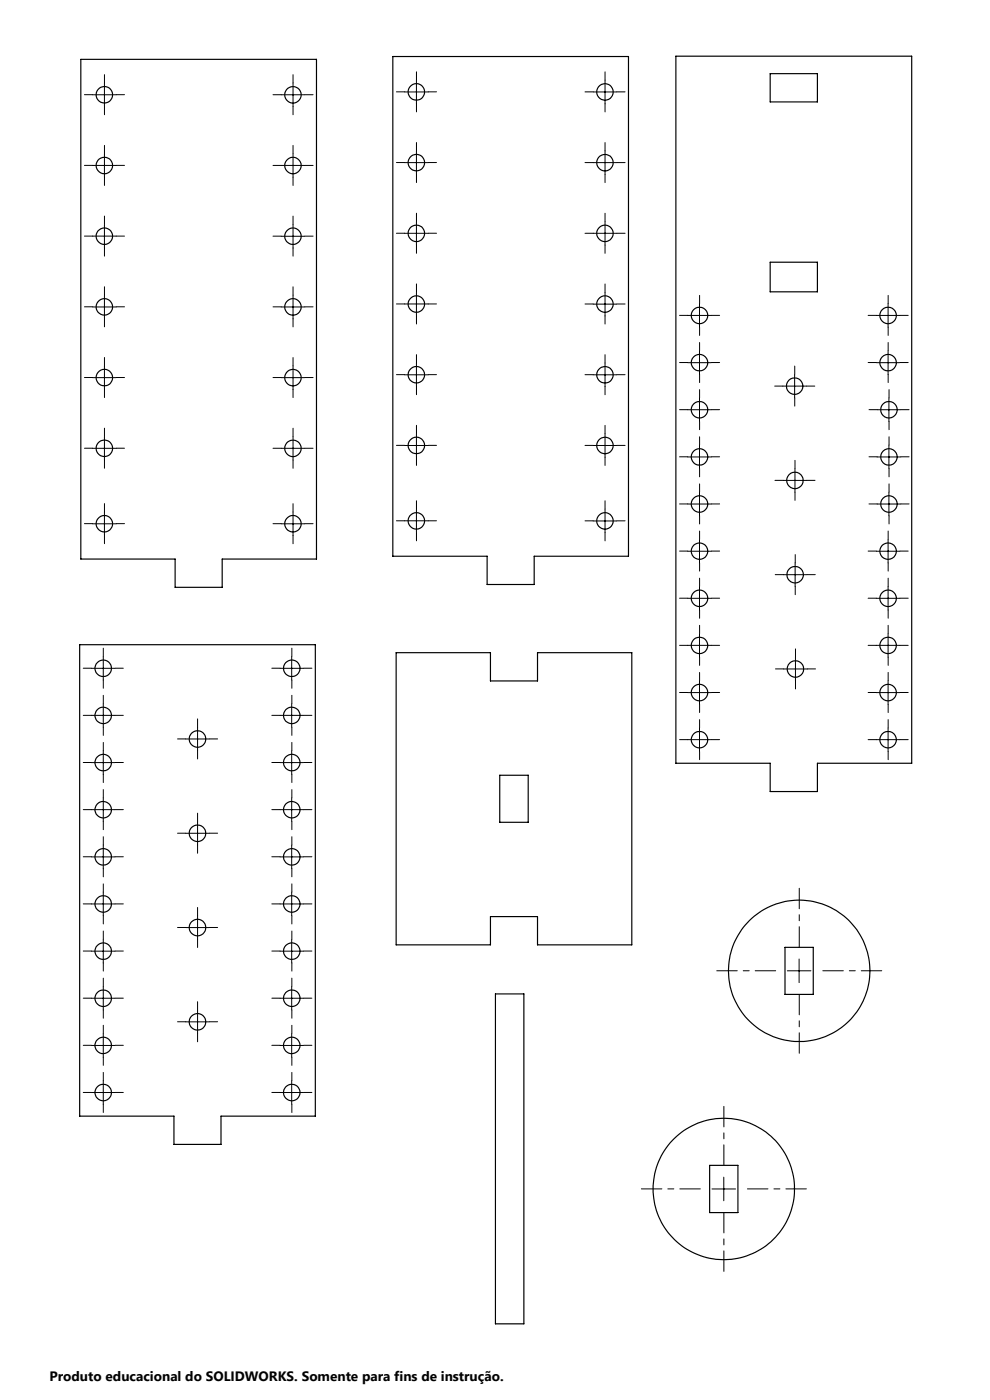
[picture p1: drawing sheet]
<svg xmlns="http://www.w3.org/2000/svg" width="210mm" height="297mm" viewBox="0 0 210 297" stroke-linecap="round" stroke-linejoin="round" font-family="sans-serif">
<defs><g id="words">
<text font-size="2.9" x="10.5" y="292.9">Produto educacional do SOLIDWORKS. Somente para fins de instrução.</text>
</g></defs>
<g fill="none" stroke="#000" stroke-width=".21" stroke-dasharray="15.2 1.3 1.3 1.3">
<path d="M22.2 17.6v-1.8M62.2 17.6v-1.8M85.8 19.5h-1.7M88.3 17v-1.8M90.8 19.5h1.8M125.8 19.5h-1.7M128.3 17v-1.8M130.8 19.5h1.8M19.7 20.1h-1.8M19.7 35.1h-1.8M22.2 22.6v1.7M22.2 32.6v-1.8"/>
<path d="M22.2 37.6v1.7M24.7 20.1h1.7M24.7 35.1h1.7M59.7 20.1h-1.8M59.7 35.1h-1.8M62.2 22.6v1.7M62.2 32.6v-1.8M62.2 37.6v1.7M64.7 20.1h1.7M64.7 35.1h1.7M85.8 34.5h-1.7M88.3 22v1.7"/>
<path d="M88.3 32v-1.8M88.3 37v1.7M90.8 34.5h1.8M125.8 34.5h-1.7M128.3 22v1.7M128.3 32v-1.8M128.3 37v1.7M130.8 34.5h1.8M19.7 50.1h-1.8M22.2 47.6v-1.8M22.2 52.6v1.7M24.7 50.1h1.7"/>
<path d="M59.7 50.1h-1.8M62.2 47.6v-1.8M62.2 52.6v1.7M64.7 50.1h1.7M85.8 49.5h-1.7M88.3 47v-1.8M88.3 52v1.7M90.8 49.5h1.8M125.8 49.5h-1.7M128.3 47v-1.8M128.3 52v1.7M130.8 49.5h1.8"/>
<path d="M19.7 65.1h-1.8M22.2 77.6v-1.8M22.2 62.6v-1.8M22.2 67.6v1.7M24.7 65.1h1.7M59.7 65.1h-1.8M62.2 62.6v-1.8M62.2 67.6v1.7M62.2 77.6v-1.8M64.7 65.1h1.7M85.8 79.5h-1.7M85.8 64.5h-1.7"/>
<path d="M88.3 77v-1.8M88.3 62v-1.8M88.3 67v1.7M90.8 79.5h1.8M90.8 64.5h1.8M125.8 64.5h-1.7M125.8 79.5h-1.7M128.3 62v-1.8M128.3 67v1.7M128.3 77v-1.8M130.8 64.5h1.8M130.8 79.5h1.8"/>
<path d="M145.9 66.9h-1.8M145.9 76.9h-1.8M148.4 64.4v-1.7M148.4 69.4v1.8M148.4 74.4v-1.7M148.4 79.4v1.8M150.9 66.9h1.7M150.9 76.9h1.7M168.6 79.4v-1.7M185.9 66.9h-1.8M185.9 76.9h-1.8M188.4 64.4v-1.7"/>
<path d="M188.4 69.4v1.8M188.4 74.4v-1.7M188.4 79.4v1.8M190.9 66.9h1.7M190.9 76.9h1.7M19.7 95.1h-1.8M19.7 80.1h-1.8M22.2 92.6v-1.8M22.2 97.6v1.7M22.2 82.6v1.7M24.7 95.1h1.7M24.7 80.1h1.7"/>
<path d="M59.7 80.1h-1.8M59.7 95.1h-1.8M62.2 82.6v1.7M62.2 92.6v-1.8M62.2 97.6v1.7M64.7 80.1h1.7M64.7 95.1h1.7M85.8 94.5h-1.7M88.3 92v-1.8M88.3 97v1.7M88.3 82v1.7M90.8 94.5h1.8"/>
<path d="M125.8 94.5h-1.7M128.3 82v1.7M128.3 92v-1.8M128.3 97v1.7M130.8 94.5h1.8M145.9 86.9h-1.8M145.9 96.9h-1.8M148.4 84.4v-1.7M148.4 89.4v1.8M148.4 94.4v-1.7M148.4 99.4v1.8M150.9 86.9h1.7"/>
<path d="M150.9 96.9h1.7M166.1 81.9h-1.8M168.6 84.4v1.8M168.6 99.4v-1.7M171.1 81.9h1.7M186.1 96.9h-1.8M186.1 86.9h-1.8M188.6 94.4v-1.7M188.6 99.4v1.8M188.6 84.4v-1.7M188.6 89.4v1.8M191.1 96.9h1.7"/>
<path d="M191.1 86.9h1.7M19.7 111.1h-1.8M22.2 108.6v-1.8M22.2 113.6v1.7M24.7 111.1h1.7M59.7 111.1h-1.8M62.2 108.6v-1.8M62.2 113.6v1.7M64.7 111.1h1.7M85.8 110.5h-1.7M88.3 108v-1.8M88.3 113v1.7"/>
<path d="M90.8 110.5h1.8M125.8 110.5h-1.7M128.3 108v-1.8M128.3 113v1.7M130.8 110.5h1.8M145.9 106.9h-1.8M145.9 116.9h-1.8M148.4 104.4v-1.7M148.4 109.4v1.8M148.4 114.4v-1.7M148.4 119.4v1.8M150.9 106.9h1.7"/>
<path d="M150.9 116.9h1.7M166.1 101.9h-1.7M168.6 104.4v1.8M168.7 119.4v-1.7M171.1 101.9h1.8M185.9 116.9h-1.8M186.1 106.9h-1.8M188.4 114.4v-1.7M188.4 119.4v1.8M188.6 104.4v-1.7M188.6 109.4v1.8M190.9 116.9h1.7"/>
<path d="M191.1 106.9h1.7M21.9 139.3v-1.8M61.9 139.3v-1.8M145.9 126.9h-1.8M145.9 136.9h-1.8M148.4 124.4v-1.7M148.4 129.4v1.8M148.4 134.4v-1.7M148.4 139.4v1.8M150.9 126.9h1.7M150.9 136.9h1.7M166.2 121.9h-1.8"/>
<path d="M168.7 124.4v1.8M168.7 139.4v-1.7M171.2 121.9h1.7M185.9 136.9h-1.8M185.9 126.9h-1.8M188.4 134.4v-1.7M188.4 139.4v1.8M188.4 124.4v-1.7M188.4 129.4v1.8M190.9 136.9h1.7M190.9 126.9h1.7M19.4 141.8h-1.7"/>
<path d="M19.4 151.8h-1.7M21.9 144.3v1.7M21.9 149.3v-1.8M21.9 154.3v1.7M21.9 159.3v-1.8M24.4 141.8h1.8M24.4 151.8h1.8M39.4 156.8h-1.7M41.9 154.3v-1.8M41.9 159.3v1.7M44.4 156.8h1.8M59.4 141.8h-1.7"/>
<path d="M59.4 151.8h-1.7M61.9 144.3v1.7M61.9 149.3v-1.8M61.9 154.3v1.7M61.9 159.3v-1.8M64.4 141.8h1.8M64.4 151.8h1.8M145.9 146.9h-1.8M145.9 156.9h-1.8M148.4 144.4v-1.7M148.4 149.4v1.8M148.4 154.4v-1.7"/>
<path d="M148.4 159.4v1.8M150.9 146.9h1.7M150.9 156.9h1.7M166.2 141.9h-1.7M168.7 144.4v1.8M171.2 141.9h1.8M185.9 146.9h-1.8M185.9 156.9h-1.8M188.4 144.4v-1.7M188.4 149.4v1.8M188.4 154.4v-1.7M188.4 159.4v1.8"/>
<path d="M190.9 146.9h1.7M190.9 156.9h1.7M19.4 161.8h-1.7M19.4 171.8h-1.7M21.9 164.3v1.7M21.9 169.3v-1.8M21.9 174.3v1.7M21.9 179.3v-1.8M24.4 161.8h1.8M24.4 171.8h1.8M39.4 176.8h-1.7M41.9 174.3v-1.8"/>
<path d="M41.9 179.3v1.7M44.4 176.8h1.8M59.4 171.8h-1.7M59.4 161.8h-1.7M61.9 179.3v-1.8M61.9 169.3v-1.8M61.9 174.3v1.7M61.9 164.3v1.7M64.4 171.8h1.8M64.4 161.8h1.8M19.4 181.8h-1.7M19.4 191.8h-1.7"/>
<path d="M21.9 184.3v1.7M21.9 189.3v-1.8M21.9 194.3v1.7M21.9 199.3v-1.8M24.4 181.8h1.8M24.4 191.8h1.8M39.4 196.8h-1.7M41.9 194.3v-1.8M41.9 199.3v1.7M44.4 196.8h1.8M59.4 191.8h-1.7M59.4 181.8h-1.7"/>
<path d="M61.9 199.3v-1.8M61.9 189.3v-1.8M61.9 194.3v1.7M61.9 184.3v1.7M64.4 191.8h1.8M64.4 181.8h1.8M19.4 201.8h-1.7M19.4 211.8h-1.7M21.9 204.3v1.7M21.9 209.3v-1.8M21.9 214.3v1.7M21.9 219.3v-1.8"/>
<path d="M24.4 201.8h1.8M24.4 211.8h1.8M39.4 216.8h-1.7M41.9 214.3v-1.8M41.9 219.3v1.7M44.4 216.8h1.8M59.4 211.8h-1.7M59.4 201.8h-1.7M61.9 219.3v-1.8M61.9 209.3v-1.8M61.9 214.3v1.7M61.9 204.3v1.7"/>
<path d="M64.4 211.8h1.8M64.4 201.8h1.8M19.4 221.8h-1.7M19.4 231.8h-1.7M21.9 224.3v1.7M21.9 229.3v-1.8M21.9 234.3v1.7M24.4 221.8h1.8M24.4 231.8h1.8M59.4 231.8h-1.7M59.4 221.8h-1.7M61.9 229.3v-1.8"/>
<path d="M61.9 234.3v1.7M61.9 224.3v1.7M64.4 231.8h1.8M64.4 221.8h1.8"/>
</g>
<path d="M164.5 205.9h-12.5M169.5 200.9v-12.5M169.5 210.9v12.5M174.5 205.9h12.5M148.6 252.2h-12.5M153.6 247.2v-12.5M153.6 257.2v12.5M158.6 252.2h12.5" fill="none" stroke="#000" stroke-width=".21" stroke-dasharray="15.2 1.3 1.3 1.3" stroke-dashoffset="10.9"/>
<g fill="none" stroke="#000" stroke-width=".21">
<path d="M22.2 17.6v5M62.2 17.6v5M85.8 19.5h5M88.3 17v5M125.8 19.5h5M128.3 17v5M19.6 20.1h5.1M19.6 35.1h5.1M22.2 32.6v5M59.7 20.1h4.9M59.7 35.1h4.9M62.2 32.6v5"/>
<path d="M85.8 34.5h5M88.3 32v5M125.8 34.5h5M128.3 32v5M19.6 50.1h5.1M22.2 47.6v5M59.7 50.1h4.9M62.2 47.6v5M85.8 49.5h5M88.3 47v5M125.8 49.5h5M128.3 47v5"/>
<path d="M19.6 65.1h5.1M22.2 62.6v5M22.2 77.6v5M59.7 65.1h4.9M62.2 62.6v5M62.2 77.6v5M85.8 79.5h5M85.8 64.5h5M88.3 62v5M88.3 77v5M125.8 64.5h5M125.8 79.5h5"/>
<path d="M128.3 62v5M128.3 77v5M145.9 66.9h5M145.9 76.9h5M148.4 64.4v5M148.4 74.4v5M168.6 79.4v5M185.9 66.9h5M185.9 76.9h5M188.4 64.4v5M188.4 74.4v5M19.6 80.1h5.1"/>
<path d="M19.6 95.1h5.1M22.2 92.6v5M59.7 80.1h4.9M59.7 95.1h4.9M62.2 92.6v5M85.8 94.5h5M88.3 92v5M125.8 94.5h5M128.3 92v5M145.9 86.9h5M145.9 96.9h5M148.4 84.4v5"/>
<path d="M148.4 94.4v5M166.1 81.9h5M168.6 99.4v5M186.1 86.9h5M186.1 96.9h5M188.6 84.4v5M188.6 94.4v5M19.6 111.1h5.1M22.2 108.6v5M59.7 111.1h4.9M62.2 108.6v5M85.8 110.5h5"/>
<path d="M88.3 108v5M125.8 110.5h5M128.3 108v5M145.9 106.9h5M145.9 116.9h5M148.4 104.4v5M148.4 114.4v5M166.1 101.9h5M168.7 119.4v5M185.9 116.9h5M186.1 106.9h5M188.4 114.4v5"/>
<path d="M188.6 104.4v5M21.9 139.3v5M61.9 139.3v5M145.9 136.9h5M145.9 126.9h5M148.4 124.4v5M148.4 134.4v5M166.2 121.9h5M168.7 139.4v5M185.9 136.9h5M185.9 126.9h5M188.4 124.4v5"/>
<path d="M188.4 134.4v5M19.4 141.8h5M19.4 151.8h5M21.9 149.3v5M21.9 159.3v5M39.4 156.8h5M41.9 154.3v5M59.4 141.8h5M59.4 151.8h5M61.9 149.3v5M61.9 159.3v5M145.9 146.9h5"/>
<path d="M145.9 156.9h5M148.4 144.4v5M148.4 154.4v5M166.2 141.9h5M185.9 146.9h5M185.9 156.9h5M188.4 144.4v5M188.4 154.4v5M19.4 161.8h5M19.4 171.8h5M21.9 169.3v5M21.9 179.3v5"/>
<path d="M39.4 176.8h5M41.9 174.3v5M59.4 161.8h5M59.4 171.8h5M61.9 169.3v5M61.9 179.3v5M19.4 181.8h5M19.4 191.8h5M21.9 189.3v5M21.9 199.3v5M39.4 196.8h5M41.9 194.3v5"/>
<path d="M59.4 181.8h5M59.4 191.8h5M61.9 189.3v5M61.9 199.3v5M19.4 211.8h5M19.4 201.8h5M21.9 209.3v5M21.9 219.3v5M39.4 216.8h5M41.9 214.3v5M59.4 211.8h5M59.4 201.8h5"/>
<path d="M61.9 209.3v5M61.9 219.3v5M167 205.9h5M169.5 203.4v5.1M19.4 231.8h5M19.4 221.8h5M21.9 229.3v5M59.4 231.8h5M59.4 221.8h5M61.9 229.3v5M151 252.2h5M153.5 249.7v5"/>
</g>
<g fill="none" stroke="#000" stroke-width=".25">
<path d="M17.1 12.6h50v106h-20v6h-10v-6h-20zM83.3 12h50v106h-20v6h-10v-6h-20zM143.4 11.9h50v150h-20v6h-10v-6h-20zM163.4 15.6h10v6h-10zM163.4 55.6h10v6.3h-10zM16.9 136.8h50v100h-20v6h-10v-6h-20zM84 138.5h20v6h10v-6h20v61.9h-20v-6h-10v6h-20zM106 164.5h6v9.9h-6zM105.1 210.9h6v69.9h-6zM166.5 201h6v10h-6zM150.5 247.2h6v10h-6z"/>
<circle cx="88.3" cy="19.5" r="1.74"/>
<circle cx="128.3" cy="19.5" r="1.75"/>
<circle cx="22.1" cy="35.1" r="1.75"/>
<circle cx="22.1" cy="20.1" r="1.75"/>
<circle cx="62.1" cy="20.1" r="1.75"/>
<circle cx="62.1" cy="35.1" r="1.74"/>
<circle cx="88.3" cy="34.5" r="1.75"/>
<circle cx="128.3" cy="34.5" r="1.75"/>
<circle cx="22.1" cy="50.1" r="1.75"/>
<circle cx="62.1" cy="50.1" r="1.74"/>
<circle cx="88.3" cy="49.5" r="1.75"/>
<circle cx="128.3" cy="49.5" r="1.74"/>
<circle cx="22.1" cy="65.1" r="1.74"/>
<circle cx="62.1" cy="65.1" r="1.74"/>
<circle cx="88.3" cy="79.5" r="1.74"/>
<circle cx="88.3" cy="64.5" r="1.74"/>
<circle cx="128.3" cy="64.5" r="1.74"/>
<circle cx="128.3" cy="79.5" r="1.74"/>
<circle cx="148.4" cy="66.9" r="1.76"/>
<circle cx="148.4" cy="76.9" r="1.76"/>
<circle cx="188.4" cy="66.9" r="1.76"/>
<circle cx="188.4" cy="76.9" r="1.76"/>
<circle cx="22.1" cy="95.1" r="1.75"/>
<circle cx="22.1" cy="80.1" r="1.74"/>
<circle cx="62.1" cy="80.1" r="1.75"/>
<circle cx="62.1" cy="95.1" r="1.75"/>
<circle cx="88.3" cy="94.5" r="1.74"/>
<circle cx="128.3" cy="94.5" r="1.75"/>
<circle cx="148.4" cy="96.9" r="1.76"/>
<circle cx="148.4" cy="86.9" r="1.76"/>
<circle cx="168.6" cy="81.9" r="1.76"/>
<circle cx="188.6" cy="96.9" r="1.76"/>
<circle cx="188.6" cy="86.9" r="1.76"/>
<circle cx="22.1" cy="111.1" r="1.74"/>
<circle cx="62.1" cy="111.1" r="1.74"/>
<circle cx="88.3" cy="110.5" r="1.75"/>
<circle cx="128.3" cy="110.5" r="1.74"/>
<circle cx="148.4" cy="106.9" r="1.76"/>
<circle cx="148.4" cy="116.9" r="1.75"/>
<circle cx="168.6" cy="101.9" r="1.75"/>
<circle cx="188.4" cy="116.9" r="1.75"/>
<circle cx="188.6" cy="106.9" r="1.76"/>
<circle cx="148.4" cy="126.9" r="1.76"/>
<circle cx="148.4" cy="136.9" r="1.76"/>
<circle cx="168.7" cy="121.9" r="1.76"/>
<circle cx="188.4" cy="136.9" r="1.76"/>
<circle cx="188.4" cy="126.9" r="1.76"/>
<circle cx="21.9" cy="151.8" r="1.75"/>
<circle cx="21.9" cy="141.8" r="1.75"/>
<circle cx="41.9" cy="156.8" r="1.75"/>
<circle cx="61.9" cy="151.8" r="1.75"/>
<circle cx="61.9" cy="141.8" r="1.75"/>
<circle cx="148.4" cy="156.9" r="1.76"/>
<circle cx="148.4" cy="146.9" r="1.76"/>
<circle cx="168.7" cy="141.9" r="1.75"/>
<circle cx="188.4" cy="156.9" r="1.76"/>
<circle cx="188.4" cy="146.9" r="1.76"/>
<circle cx="21.9" cy="161.8" r="1.75"/>
<circle cx="21.9" cy="171.8" r="1.75"/>
<circle cx="41.9" cy="176.8" r="1.75"/>
<circle cx="61.9" cy="161.8" r="1.75"/>
<circle cx="61.9" cy="171.8" r="1.75"/>
<circle cx="21.9" cy="191.8" r="1.75"/>
<circle cx="21.9" cy="181.8" r="1.75"/>
<circle cx="41.9" cy="196.8" r="1.75"/>
<circle cx="61.9" cy="191.8" r="1.75"/>
<circle cx="61.9" cy="181.8" r="1.75"/>
<circle cx="21.9" cy="201.8" r="1.75"/>
<circle cx="21.9" cy="211.8" r="1.75"/>
<circle cx="41.9" cy="216.8" r="1.75"/>
<circle cx="61.9" cy="201.8" r="1.75"/>
<circle cx="61.9" cy="211.8" r="1.75"/>
<circle cx="169.5" cy="206" r="15"/>
<circle cx="21.9" cy="231.8" r="1.75"/>
<circle cx="21.9" cy="221.8" r="1.75"/>
<circle cx="61.9" cy="231.8" r="1.75"/>
<circle cx="61.9" cy="221.8" r="1.75"/>
<circle cx="153.5" cy="252.2" r="15"/>
</g>
<use href="#words"/>
</svg>
